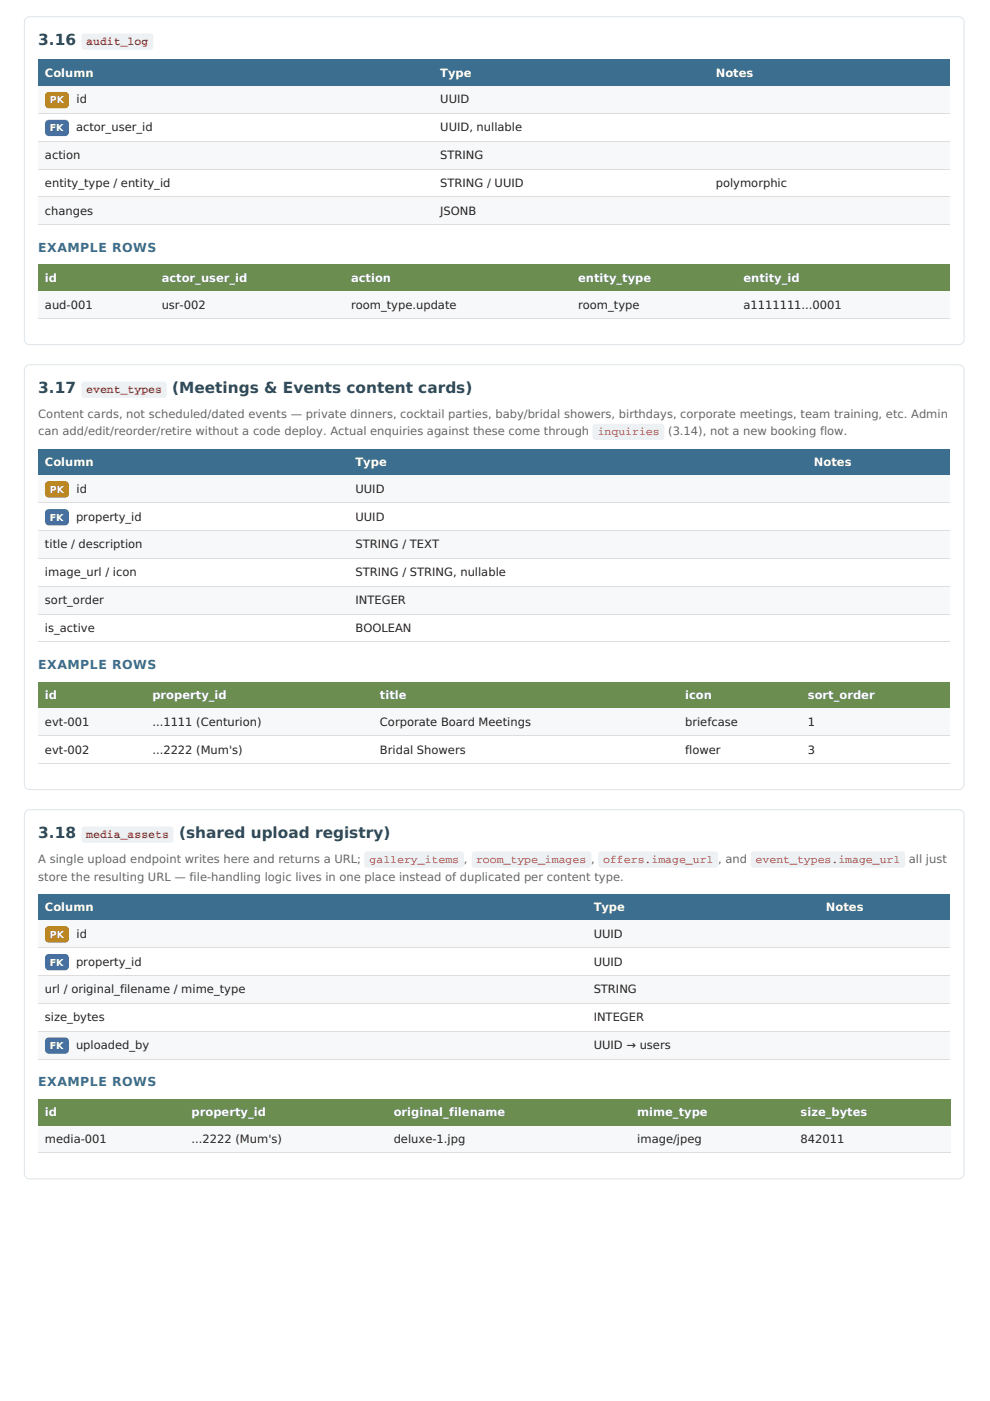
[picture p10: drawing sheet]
<svg xmlns="http://www.w3.org/2000/svg" width="210mm" height="297mm" viewBox="0 0 210 297" stroke-linecap="round" stroke-linejoin="round" font-family="sans-serif">
<defs><g id="words">
<g font-size="3.3" fill="#2b4b5e">
<text x="8.1" y="9.5">3.16</text>
<text x="8.1" y="83.3">3.17</text>
<text x="36.5" y="83.3">(Meetings &amp; Events content cards)</text>
<text x="8.1" y="177.7">3.18</text>
<text x="38" y="177.7">(shared upload registry)</text>
</g>
<g font-size="2.6" fill="#3c6e8f">
<text x="8.1" y="53.5">EXAMPLE ROWS</text>
<text x="8.1" y="141.9">EXAMPLE ROWS</text>
<text x="8.1" y="230.3">EXAMPLE ROWS</text>
</g>
<g font-size="2.4" fill="#a02020">
<text x="18.3" y="9.5">audit_log</text>
<text x="18.3" y="83.3">event_types</text>
<text x="126.7" y="92.3">inquiries</text>
<text x="18.3" y="177.7">media_assets</text>
<text x="78.4" y="183">gallery_items ,</text>
<text x="100.9" y="183">room_type_images ,</text>
<text x="127.9" y="183">offers.image_url</text>
<text x="160.2" y="183">event_types.image_url</text>
</g>
<g font-size="2.4" fill="#fff">
<text x="9.5" y="16.2">Column</text>
<text x="93.3" y="16.2">Type</text>
<text x="151.8" y="16.2">Notes</text>
<text x="9.5" y="59.8">id</text>
<text x="34.3" y="59.8">actor_user_id</text>
<text x="74.4" y="59.8">action</text>
<text x="122.6" y="59.8">entity_type</text>
<text x="157.6" y="59.8">entity_id</text>
<text x="9.5" y="98.8">Column</text>
<text x="75.4" y="98.8">Type</text>
<text x="172.6" y="98.8">Notes</text>
<text x="9.5" y="148.2">id</text>
<text x="32.3" y="148.2">property_id</text>
<text x="80.6" y="148.2">title</text>
<text x="145.3" y="148.2">icon</text>
<text x="171.3" y="148.2">sort_order</text>
<text x="9.5" y="193.1">Column</text>
<text x="125.9" y="193.1">Type</text>
<text x="175.1" y="193.1">Notes</text>
<text x="9.5" y="236.6">id</text>
<text x="40.6" y="236.6">property_id</text>
<text x="83.5" y="236.6">original_filename</text>
<text x="135.1" y="236.6">mime_type</text>
<text x="169.7" y="236.6">size_bytes</text>
</g>
<g font-size="2.4" fill="#232323">
<text x="16.2" y="21.9">id</text>
<text x="93.3" y="21.9">UUID</text>
<text x="16.1" y="27.8">actor_user_id</text>
<text x="93.3" y="27.8">UUID, nullable</text>
<text x="9.5" y="33.7">action</text>
<text x="93.3" y="33.7">STRING</text>
<text x="9.5" y="39.6">entity_type / entity_id</text>
<text x="93.3" y="39.6">STRING / UUID</text>
<text x="151.8" y="39.6">polymorphic</text>
<text x="9.5" y="45.5">changes</text>
<text x="93.3" y="45.5">JSONB</text>
<text x="9.5" y="65.4">aud-001</text>
<text x="34.3" y="65.4">usr-002</text>
<text x="74.4" y="65.4">room_type.update</text>
<text x="122.6" y="65.4">room_type</text>
<text x="157.6" y="65.4">a1111111...0001</text>
<text x="16.2" y="104.5">id</text>
<text x="75.4" y="104.5">UUID</text>
<text x="16.1" y="110.4">property_id</text>
<text x="75.4" y="110.4">UUID</text>
<text x="9.5" y="116.3">title / description</text>
<text x="75.4" y="116.3">STRING / TEXT</text>
<text x="9.5" y="122.2">image_url / icon</text>
<text x="75.4" y="122.2">STRING / STRING, nullable</text>
<text x="9.5" y="128.1">sort_order</text>
<text x="75.4" y="128.1">INTEGER</text>
<text x="9.5" y="134">is_active</text>
<text x="75.4" y="134">BOOLEAN</text>
<text x="9.5" y="153.9">evt-001</text>
<text x="32.3" y="153.9">...1111 (Centurion)</text>
<text x="80.6" y="153.9">Corporate Board Meetings</text>
<text x="145.3" y="153.9">briefcase</text>
<text x="171.3" y="153.9">1</text>
<text x="9.5" y="159.8">evt-002</text>
<text x="32.3" y="159.8">...2222 (Mum's)</text>
<text x="80.6" y="159.8">Bridal Showers</text>
<text x="145.3" y="159.8">flower</text>
<text x="171.3" y="159.8">3</text>
<text x="16.2" y="198.8">id</text>
<text x="125.9" y="198.8">UUID</text>
<text x="16.1" y="204.7">property_id</text>
<text x="125.9" y="204.7">UUID</text>
<text x="9.5" y="210.6">url / original_filename / mime_type</text>
<text x="125.9" y="210.6">STRING</text>
<text x="9.5" y="216.5">size_bytes</text>
<text x="125.9" y="216.5">INTEGER</text>
<text x="16.1" y="222.4">uploaded_by</text>
<text x="125.9" y="222.4">UUID → users</text>
<text x="9.5" y="242.3">media-001</text>
<text x="40.6" y="242.3">...2222 (Mum's)</text>
<text x="83.5" y="242.3">deluxe-1.jpg</text>
<text x="135.1" y="242.3">image/jpeg</text>
<text x="169.7" y="242.3">842011</text>
</g>
<g font-size="2.4" fill="#666">
<text x="8.1" y="88.6">Content cards, not scheduled/dated events — private dinners, cocktail parties, baby/bridal showers, birthdays, corporate meetings, team training, etc. Admin</text>
<text x="8.1" y="92.3">can add/edit/reorder/retire without a code deploy. Actual enquiries against these come through</text>
<text x="141.7" y="92.3">(3.14), not a new booking flow.</text>
<text x="8.1" y="183">A single upload endpoint writes here and returns a URL;</text>
<text x="152.3" y="183">, and</text>
<text x="192.7" y="183">all just</text>
<text x="8.1" y="186.8">store the resulting URL — file-handling logic lives in one place instead of duplicated per content type.</text>
</g>
<g font-size="2" fill="#fff">
<text x="10.6" y="21.9">PK</text>
<text x="10.6" y="27.8">FK</text>
<text x="10.6" y="104.5">PK</text>
<text x="10.6" y="110.4">FK</text>
<text x="10.6" y="198.8">PK</text>
<text x="10.6" y="204.7">FK</text>
<text x="10.6" y="222.4">FK</text>
</g>
</g></defs>
<path d="M5.6 3.7l.7-.3h197a1.22 1.22 0 0 1 1.2 1.3v67.3a1.22 1.22 0 0 1-1.2 1.2h-197a1.22 1.22 0 0 1-1.2-1.2v-67.3v-.4zM5.6 3.9l.7-.3h197a1.02 1.02 0 0 1 1 1.1v67.3a1.02 1.02 0 0 1-1 1h-197a1.02 1.02 0 0 1-1-1v-67.3z" fill-rule="evenodd" fill="#dde3e8"/>
<g fill="#3c6e8f">
<path d="M8.1 12.6h83.8v5.7h-83.8z"/>
<path d="M91.9 12.6h58.5v5.7h-58.5z"/>
<path d="M150.4 12.6h51.1v5.7h-51.1z"/>
</g>
<g fill="#f6f8fa">
<path d="M8.1 18.3h83.8v5.7h-83.8z"/>
<path d="M91.9 18.3h58.5v5.7h-58.5z"/>
<path d="M150.4 18.3h51.1v5.7h-51.1z"/>
<path d="M8.1 29.9h83.8v5.9h-83.8z"/>
<path d="M91.9 29.9h58.5v5.9h-58.5z"/>
<path d="M150.4 29.9h51.1v5.9h-51.1z"/>
<path d="M8.1 41.7h83.8v5.9h-83.8z"/>
<path d="M91.9 41.7h58.5v5.9h-58.5z"/>
<path d="M150.4 41.7h51.1v5.9h-51.1z"/>
</g>
<path d="M8.1 35.9h193.4M8.1 30h193.4M8.1 24.1h193.4M8.1 41.8h193.4M8.1 47.7h193.4" fill="none" stroke="#ddd" stroke-width=".21"/>
<g fill="#6b8e50">
<path d="M8.1 56.1h24.8v5.7h-24.8z"/>
<path d="M32.9 56.1h40.1v5.7h-40.1z"/>
<path d="M73 56.1h48.2v5.7h-48.2z"/>
<path d="M121.2 56.1h34.9v5.7h-34.9z"/>
<path d="M156.1 56.1h45.4v5.7h-45.4z"/>
</g>
<g fill="#f6f8fa">
<path d="M8.1 61.8h24.8v5.7h-24.8z"/>
<path d="M32.9 61.8h40.1v5.7h-40.1z"/>
<path d="M73 61.8h48.2v5.7h-48.2z"/>
<path d="M121.2 61.8h34.9v5.7h-34.9z"/>
<path d="M156.1 61.8h45.4v5.7h-45.4z"/>
</g>
<path d="M8.1 67.6h193.4" fill="none" stroke="#ddd" stroke-width=".21"/>
<path d="M5.6 77.5l.7-.3h197a1.22 1.22 0 0 1 1.2 1.3v87.8a1.22 1.22 0 0 1-1.2 1.2h-197a1.22 1.22 0 0 1-1.2-1.2v-87.8v-.4zM5.6 77.7l.7-.3h197a1.02 1.02 0 0 1 1 1.1v87.8a1.02 1.02 0 0 1-1 1h-197a1.02 1.02 0 0 1-1-1v-87.8z" fill-rule="evenodd" fill="#dde3e8"/>
<g fill="#3c6e8f">
<path d="M8.1 95.1h65.9v5.7h-65.9z"/>
<path d="M74 95.1h97.2v5.7h-97.2z"/>
<path d="M171.2 95.1h30.3v5.7h-30.3z"/>
</g>
<g fill="#f6f8fa">
<path d="M8.1 100.8h65.9v5.7h-65.9z"/>
<path d="M74 100.8h97.2v5.7h-97.2z"/>
<path d="M171.2 100.8h30.3v5.7h-30.3z"/>
<path d="M8.1 112.4h65.9v5.9h-65.9z"/>
<path d="M74 112.4h97.2v5.9h-97.2z"/>
<path d="M171.2 112.4h30.3v5.9h-30.3z"/>
<path d="M8.1 124.2h65.9v5.9h-65.9z"/>
<path d="M74 124.2h97.2v5.9h-97.2z"/>
<path d="M171.2 124.2h30.3v5.9h-30.3z"/>
</g>
<path d="M8.1 118.4h193.4M8.1 112.5h193.4M8.1 106.6h193.4M8.1 130.2h193.4M8.1 136.1h193.4M8.1 124.3h193.4" fill="none" stroke="#ddd" stroke-width=".21"/>
<g fill="#6b8e50">
<path d="M8.1 144.5h22.8v5.7h-22.8z"/>
<path d="M30.9 144.5h48.2v5.7h-48.2z"/>
<path d="M79.1 144.5h64.8v5.7h-64.8z"/>
<path d="M143.9 144.5h26v5.7h-26z"/>
<path d="M169.9 144.5h31.6v5.7h-31.6z"/>
</g>
<g fill="#f6f8fa">
<path d="M8.1 150.2h22.8v5.7h-22.8z"/>
<path d="M30.9 150.2h48.2v5.7h-48.2z"/>
<path d="M79.1 150.2h64.8v5.7h-64.8z"/>
<path d="M143.9 150.2h26v5.7h-26z"/>
<path d="M169.9 150.2h31.6v5.7h-31.6z"/>
</g>
<path d="M8.1 156h193.4M8.1 161.9h193.4" fill="none" stroke="#ddd" stroke-width=".21"/>
<path d="M5.6 171.8l.7-.2h197a1.22 1.22 0 0 1 1.2 1.2v76a1.22 1.22 0 0 1-1.2 1.2h-197a1.22 1.22 0 0 1-1.2-1.2v-76v-.4zM5.6 172.1l.7-.3h197a1.02 1.02 0 0 1 1 1v76a1.02 1.02 0 0 1-1 1h-197a1.02 1.02 0 0 1-1-1v-76z" fill-rule="evenodd" fill="#dde3e8"/>
<g fill="#3c6e8f">
<path d="M8.1 189.5h116.3v5.7h-116.3z"/>
<path d="M124.4 189.5h49.2v5.7h-49.2z"/>
<path d="M173.6 189.5h27.9v5.7h-27.9z"/>
</g>
<g fill="#f6f8fa">
<path d="M8.1 195.2h116.3v5.6h-116.3z"/>
<path d="M124.4 195.2h49.2v5.6h-49.2z"/>
<path d="M173.6 195.2h27.9v5.6h-27.9z"/>
<path d="M8.1 206.7h116.3v5.9h-116.3z"/>
<path d="M124.4 206.7h49.2v5.9h-49.2z"/>
<path d="M173.6 206.7h27.9v5.9h-27.9z"/>
<path d="M8.1 218.5h116.3v5.9h-116.3z"/>
<path d="M124.4 218.5h49.2v5.9h-49.2z"/>
<path d="M173.6 218.5h27.9v5.9h-27.9z"/>
</g>
<path d="M8.1 218.6h193.4M8.1 212.7h193.4M8.1 206.8h193.4M8.1 200.9h193.4M8.1 224.5h193.4" fill="none" stroke="#ddd" stroke-width=".21"/>
<g fill="#6b8e50">
<path d="M8.1 233h31.1v5.7h-31.1z"/>
<path d="M39.2 233h42.9v5.7h-42.9z"/>
<path d="M82.1 233h51.7v5.7h-51.7z"/>
<path d="M133.8 233h34.5v5.7h-34.5z"/>
<path d="M168.3 233h33.2v5.7h-33.2z"/>
</g>
<g fill="#f6f8fa">
<path d="M8.1 238.7h31.1v5.7h-31.1z"/>
<path d="M39.2 238.7h42.9v5.7h-42.9z"/>
<path d="M82.1 238.7h51.7v5.7h-51.7z"/>
<path d="M133.8 238.7h34.5v5.7h-34.5z"/>
<path d="M168.3 238.7h33.2v5.7h-33.2z"/>
</g>
<path d="M8.1 244.5h193.4" fill="none" stroke="#ddd" stroke-width=".21"/>
<path d="M17.4 7.3l.5-.2h14a.61 .61 0 0 1 .6 .6v2.2a.61 .61 0 0 1-.6 .7h-14a.61 .61 0 0 1-.6-.7v-2.2z" fill-rule="evenodd" fill="#eef1f4"/>
<path d="M9.8 19.7l.5-.2h3.5a.81 .81 0 0 1 .8 .8v1.8a.81 .81 0 0 1-.8 .9h-3.5a.81 .81 0 0 1-.8-.9v-1.8z" fill-rule="evenodd" fill="#b8860b"/>
<path d="M9.8 25.6l.6-.2h3.4a.82 .82 0 0 1 .8 .8v1.8a.82 .82 0 0 1-.8 .9h-3.4a.82 .82 0 0 1-.9-.9v-1.8z" fill-rule="evenodd" fill="#4a6fa5"/>
<g fill="#eef1f4">
<path d="M17.4 81.1l.5-.2h16.8a.61 .61 0 0 1 .7 .6v2.2a.61 .61 0 0 1-.7 .7h-16.8a.61 .61 0 0 1-.6-.7v-2.2z" fill-rule="evenodd"/>
<path d="M125.8 90l.4-.2h14.1a.61 .61 0 0 1 .6 .7v2.2a.61 .61 0 0 1-.6 .6h-14.1a.61 .61 0 0 1-.6-.6v-2.2z" fill-rule="evenodd"/>
</g>
<path d="M9.8 102.3l.5-.3h3.5a.81 .81 0 0 1 .8 .9v1.8a.81 .81 0 0 1-.8 .8h-3.5a.81 .81 0 0 1-.8-.8v-1.8z" fill-rule="evenodd" fill="#b8860b"/>
<path d="M9.8 108.2l.6-.3h3.4a.82 .82 0 0 1 .8 .8v1.9a.82 .82 0 0 1-.8 .8h-3.4a.82 .82 0 0 1-.9-.8v-1.9z" fill-rule="evenodd" fill="#4a6fa5"/>
<g fill="#eef1f4">
<path d="M17.4 175.4l.5-.2h18.3a.61 .61 0 0 1 .6 .6v2.3a.61 .61 0 0 1-.6 .6h-18.3a.61 .61 0 0 1-.6-.6v-2.3z" fill-rule="evenodd"/>
<path d="M77.4 180.7l.5-.2h19.9a.61 .61 0 0 1 .6 .6v2.3a.61 .61 0 0 1-.6 .6h-19.9a.61 .61 0 0 1-.7-.6v-2.3z" fill-rule="evenodd"/>
<path d="M100.2 180.7l.4-.2h24.2a.61 .61 0 0 1 .6 .6v2.3a.61 .61 0 0 1-.6 .6h-24.2a.61 .61 0 0 1-.6-.6v-2.3z" fill-rule="evenodd"/>
<path d="M127 180.7l.5-.2h24.1a.61 .61 0 0 1 .7 .6v2.3a.61 .61 0 0 1-.7 .6h-24.1a.61 .61 0 0 1-.7-.6v-2.3z" fill-rule="evenodd"/>
<path d="M159.3 180.7l.5-.2h31.5a.61 .61 0 0 1 .6 .6v2.3a.61 .61 0 0 1-.6 .6h-31.5a.61 .61 0 0 1-.6-.6v-2.3z" fill-rule="evenodd"/>
</g>
<path d="M9.8 196.6l.5-.2h3.5a.81 .81 0 0 1 .8 .8v1.8a.81 .81 0 0 1-.8 .8h-3.5a.81 .81 0 0 1-.8-.8v-1.8z" fill-rule="evenodd" fill="#b8860b"/>
<g fill="#4a6fa5">
<path d="M9.8 202.5l.6-.2h3.4a.82 .82 0 0 1 .8 .8v1.8a.82 .82 0 0 1-.8 .8h-3.4a.82 .82 0 0 1-.9-.8v-1.8z" fill-rule="evenodd"/>
<path d="M9.8 220.2l.6-.2h3.4a.82 .82 0 0 1 .8 .8v1.8a.82 .82 0 0 1-.8 .8h-3.4a.82 .82 0 0 1-.9-.8v-1.8z" fill-rule="evenodd"/>
</g>
<use href="#words"/>
</svg>
